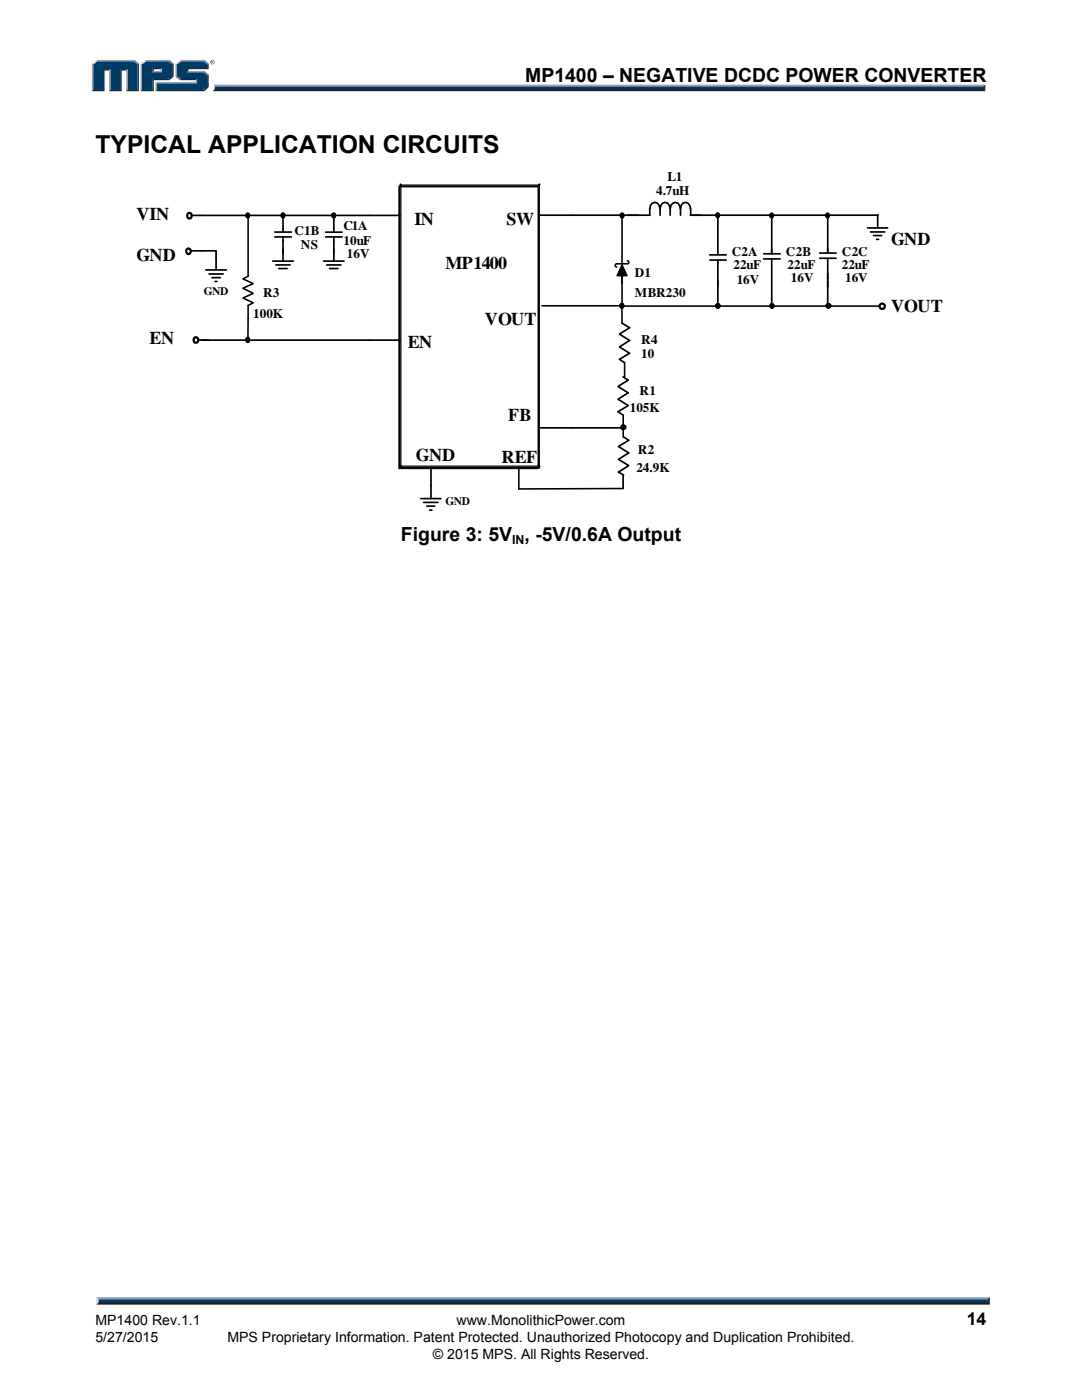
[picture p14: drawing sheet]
<svg xmlns="http://www.w3.org/2000/svg" width="216mm" height="279mm" viewBox="0 0 216 279" stroke-linecap="round" stroke-linejoin="round" font-family="sans-serif">
<defs><g id="words">
<text font-size="4.9" x="19" y="30.5">TYPICAL APPLICATION CIRCUITS</text>
<g font-size="3.9">
<text x="104.8" y="16.3">MP1400 – NEGATIVE DCDC POWER CONVERTER</text>
<text x="80" y="108">Figure 3: 5V , -5V/0.6A Output</text>
</g>
<g font-size="3.6">
<text x="27.2" y="43.9">VIN</text>
<text x="82.7" y="44.9">IN</text>
<text x="101" y="44.9">SW</text>
<text x="27.2" y="52.1">GND</text>
<text x="88.9" y="53.7">MP1400</text>
<text x="177.8" y="48.8">GND</text>
<text x="96.8" y="64.8">VOUT</text>
<text x="177.8" y="62.2">VOUT</text>
<text x="29.8" y="68.7">EN</text>
<text x="81.4" y="69.4">EN</text>
<text x="101.4" y="84.1">FB</text>
<text x="83" y="92">GND</text>
<text x="100.1" y="92.3">REF</text>
</g>
<text font-size="3.5" x="192.9" y="264.5">14</text>
<g font-size="2.8">
<text x="19" y="267.9">5/27/2015</text>
<text x="19" y="264.5">MP1400 Rev.1.1</text>
<text x="45.4" y="267.9">MPS Proprietary Information. Patent Protected. Unauthorized Photocopy and Duplication Prohibited.</text>
<text x="91.1" y="264.5">www.MonolithicPower.com</text>
<text x="86.4" y="271.1">© 2015 MPS. All Rights Reserved.</text>
</g>
<g font-size="2.6">
<text x="130.9" y="39">4.7uH</text>
<text x="133.2" y="36">L1</text>
<text x="58.7" y="46.8">C1B</text>
<text x="68.6" y="45.8">C1A</text>
<text x="60" y="49.8">NS</text>
<text x="68.6" y="48.8">10uF</text>
<text x="69.2" y="51.4">16V</text>
<text x="146" y="51.1">C2A</text>
<text x="146.3" y="53.7">22uF</text>
<text x="156.8" y="51.1">C2B</text>
<text x="157.2" y="53.7">22uF</text>
<text x="168" y="53.7">22uF</text>
<text x="168" y="51.1">C2C</text>
<text x="52.5" y="59.3">R3</text>
<text x="126.6" y="55.4">D1</text>
<text x="126.6" y="59.3">MBR230</text>
<text x="147" y="56.7">16V</text>
<text x="157.8" y="56.3">16V</text>
<text x="168.6" y="56.3">16V</text>
<text x="50.5" y="63.5">100K</text>
<text x="128" y="71.4">10</text>
<text x="128" y="68.7">R4</text>
<text x="125.7" y="82.1">105K</text>
<text x="127.6" y="78.9">R1</text>
<text x="127" y="94.3">24.9K</text>
<text x="127.3" y="90.7">R2</text>
</g>
<text font-size="2.5" x="102.2" y="108.6">IN</text>
<g font-size="2.3">
<text x="40.7" y="58.9">GND</text>
<text x="88.9" y="100.8">GND</text>
</g>
</g></defs>
<path d="M19.6 259.6h177.5l.4 .8h-178.3z" fill="#231f20"/>
<path d="M19.2 258.9h178.3l-.4 .7h-177.5z" fill="#94a0b9"/>
<path d="M197.5 258.9v1.5l-.4-.5v-.6z" fill="#001339"/>
<path d="M19.6 259.3h177.5v.6h-177.5z" fill="#003b63"/>
<path d="M19.2 258.9l.4 .4v.6l-.4 .5z" fill="#dcddde"/>
<path d="M42.7 16.9h153.9l-.4 .7h-153.4z" fill="#94a0b9"/>
<path d="M42.8 17.6h153.4l.4 .6h-154.3l.4-.2z" fill="#231f20"/>
<path d="M196.2 17.3l.4-.4v1.3l-.4-.4z" fill="#001339"/>
<path d="M42.9 17.3h153.3v.5h-153.4z" fill="#003b63"/>
<path d="M42.7 16.9l.2 .5a.78 .78 0 0 1-.6 .8l.1-.1a1.23 1.23 0 0 0 .3-1.2z" fill="#dcddde"/>
<path d="M30.4 14.4l.3-.2h1.3l.3 .2z" fill="#94a0b9"/>
<g fill="#003b63">
<path d="M18.6 12.8l.8-.6h7.2l.8 .6v5.1h-2v-4.1h-1.4v4.1h-2v-4.1h-1.4v4.1h-2z"/>
<path d="M28.3 12.8l.8-.6h2.2v1.3h-.9v.9h1.9v-.9h-1.3v-1.3h2.6l.8 .6v2.3l-.8 .6h-3.2v2.2h-2.1z"/>
<path d="M31.3 16.6h8v-.9h-3.2l-.9-.6v-2.3l.9-.6h4.4l.9 .6v.7h-4.1v.9h3.2l.9 .6v2.2l-.9 .7h-9.2z"/>
</g>
<path d="M35.9 12.1h4.8" fill="none" stroke="#94a0b9" stroke-width=".26"/>
<path d="M35 12.7l.9-.7 .2 .2-.8 .6z" fill="#dcddde"/>
<path d="M35.1 12.7v2.6" fill="none" stroke="#94a0b9" stroke-width=".27"/>
<path d="M35 15.3l.3-.2 .8 .6-.2 .3z" fill="#547194"/>
<path d="M35.9 15.9h3.4" fill="none" stroke="#001339" stroke-width=".26"/>
<g fill="#94a0b9">
<path d="M31 16.4h8.1v-.4l.2-.3v.9h-8z"/>
<path d="M31 16.4l.3 .2v1.3l-.3 .3z"/>
</g>
<path d="M37.3 13.5h4.1v-.7l.2-.1v1.1h-4v.4l-.3 .2z" fill="#001339"/>
<path d="M37.3 14.3h3.4" fill="none" stroke="#94a0b9" stroke-width=".26"/>
<path d="M40.7 14.2l.9 .7-.2 .1-.9-.6z" fill="#547194"/>
<g fill="#001339">
<path d="M31 18.2l.3-.3h9.2l.9-.7v-2.2l.2-.1v2.5l-.9 .8z"/>
<path d="M30.4 15.7h3.2l.8-.6v-2.3l.2-.1v2.6l-.9 .7h-3v2.2h-2.6l.2-.3h2.1z"/>
</g>
<path d="M33.7 12l.9 .7-.2 .1-.8-.6z" fill="#547194"/>
<path d="M29 12.1h4.7" fill="none" stroke="#94a0b9" stroke-width=".26"/>
<path d="M28.1 12.7l.9-.7 .1 .2-.8 .6z" fill="#dcddde"/>
<path d="M28.2 12.7v5.5" fill="none" stroke="#94a0b9" stroke-width=".27"/>
<path d="M32 13.8l.3-.3v.9l-.3-.2z" fill="#94a0b9"/>
<g fill="#001339">
<path d="M30.4 13.5h1.9l-.3 .3h-1.3v.4l-.3 .2z"/>
<path d="M27.4 12.8l.3-.1v5.5h-2.5l.2-.3h2z"/>
</g>
<path d="M26.8 12l.9 .7-.3 .1-.8-.6z" fill="#547194"/>
<path d="M19.2 12.1h7.6" fill="none" stroke="#94a0b9" stroke-width=".26"/>
<path d="M18.3 12.7l.9-.7 .2 .2-.8 .6z" fill="#dcddde"/>
<path d="M18.5 12.7v5.5" fill="none" stroke="#94a0b9" stroke-width=".27"/>
<path d="M20.6 13.8h1.4l-.2 .3h-.9v4.1h-2.6l.3-.3h2z" fill="#001339"/>
<path d="M21.9 13.8v4.4" fill="none" stroke="#94a0b9" stroke-width=".27"/>
<path d="M24 13.8h1.4l-.2 .3h-.9v4.1h-2.5l.2-.3h2z" fill="#001339"/>
<path d="M25.3 13.8v4.4" fill="none" stroke="#94a0b9" stroke-width=".27"/>
<path d="M40.7 12l.9 .7-.2 .1-.9-.6z" fill="#547194"/>
<path d="M41.9 12.4a.45 .45 0 0 1 .9 0 .45 .45 0 0 1-.9 0zM42 12.4a.37 .37 0 0 0 .7 0 .37 .37 0 0 0-.7 0zM42.2 12.2h.3l.1 .5-.3-.3-.1 .3zM42.3 12.2v.2h.1z" fill="#231f20"/>
<g fill="none" stroke="#000" stroke-width=".34">
<path d="M38.2 50.1h4.9v3.8M41.1 53.9h4.1M41.7 54.7h2.8M42.3 55.4h1.6M42.9 56.2h.4M54.4 52.1h4.1M54.8 46.3h3.3M54.8 47.3h3.3M55.1 52.9h2.8M55.6 53.6h1.7M56.5 43v3.3M56.5 47.3v4.8"/>
<path d="M64.6 52.1h4M65 46.3h3.3M65 47.3h3.3M65.2 52.9h2.8M65.8 53.6h1.6M66.6 43v3.3M66.6 47.3v4.8M79.8 43h-41.6M131.7 41.7l-.1-.6-.4-.5-.5-.2-.5 .2-.4 .4-.2 1.9h-21.8M133.7 41.7l-.1-.6-.4-.5-.5-.2-.5 .2-.3 .4-.2 .7v1.2M133.7 41.7v1.2M133.7 41.7l.2-.7 .4-.4 .4-.2 .6 .2 .5 1.1"/>
<path d="M135.8 41.7l.1-.7 .3-.4 .6-.2 .5 .2 .4 .5 .1 .6M135.8 41.7v1.2M137.8 41.7v1.2h2M141.6 51.9h3.3M141.6 50.9h3.3M143.2 43.1v6.8M143.2 50.1v.8M143.2 51.9v9.1M152.4 51.7h3.3M152.4 50.7h3.3M154 43.1v7.6M154 51.7v9.3"/>
<path d="M163.6 51.5h3.2M163.6 50.5h3.2M165.2 43.1v7.4M165.2 51.5v9.5M173.1 45.5h4M173.7 46.3h2.9M174.3 47h1.6M174.9 47.8h.4M175.1 43v2.5M175.2 42.9h-37.4M79.8 67.9h-40.2M124.1 64.5l1.5 .9-2 1.3 2 1.2-2 1.3 2 1.3-2 1.2 1 .7"/>
<path d="M124.4 75.2l.9 .7-2 1.2 2 1.3-2 1.3 2 1.2-2 1.3 1.1 .6M83.9 99.5h4.1M86 93.2v6.3M107.8 85.4h16.4M124.3 94.9v2.6M124.4 87.2l1.1 .7-2.1 1.2 2.1 1.3-2.1 1.3 2.1 1.2-2.1 1.3 1 .6M84.5 100.3h2.9M85.2 101h1.6M85.7 101.8h.5"/>
</g>
<g fill="#000">
<path d="M124.1 52.9l1 2.1h-2z"/>
<path d="M79.8 37.2v.2h27.7v-.2h-.1v56.1h.1v-.2h-27.7v.2h.1v-56.1zM79.6 37v56.5h28.1v-56.5z" fill-rule="evenodd"/>
<path d="M49.1 42.6a.43 .43 0 0 1 .7 .4 .43 .43 0 0 1-.7 .3z" fill-rule="evenodd"/>
<path d="M56.2 42.6l.3-.1a.37 .37 0 0 1 .4 .5l-.3 .5h-.3a.62 .62 0 0 1-.1-.9z" fill-rule="evenodd"/>
<path d="M66.3 42.6a.47 .47 0 0 1 .7 .1 .47 .47 0 0 1-.1 .6l-.1 .2-.5-.2z" fill-rule="evenodd"/>
<path d="M123.8 42.6l.3-.1a.55 .55 0 0 1 .4 .5 .55 .55 0 0 1-.2 .5h-.3a.62 .62 0 0 1-.2-.9z" fill-rule="evenodd"/>
<path d="M143 42.5a.47 .47 0 0 1 .6 .5 .47 .47 0 0 1-.5 .5l-.1-.2a.51 .51 0 0 1 0-.8z" fill-rule="evenodd"/>
<path d="M153.7 42.6l.2-.1a.49 .49 0 0 1 .4 .5 .49 .49 0 0 1-.4 .5l-.2-.1a.48 .48 0 0 1 0-.8z" fill-rule="evenodd"/>
<path d="M164.9 42.6l.1-.1a.49 .49 0 0 1 .5 .5 .49 .49 0 0 1-.5 .5l-.1-.1a.48 .48 0 0 1 0-.8z" fill-rule="evenodd"/>
<path d="M49.1 67.5a.46 .46 0 0 1 .7 .3 .46 .46 0 0 1-.5 .5l-.2-.3z" fill-rule="evenodd"/>
<path d="M153.8 60.6h.3a.5 .5 0 0 1 .3 .7l-.3 .2-.3-.1a.48 .48 0 0 1 0-.8z" fill-rule="evenodd"/>
<circle cx="124.1" cy="61.1" r=".49"/>
<circle cx="143.2" cy="61.1" r=".47"/>
<circle cx="165.3" cy="61.1" r=".49"/>
<circle cx="124.4" cy="85.3" r=".49"/>
</g>
<g fill="none" stroke="#000" stroke-width=".2">
<path d="M79.6 37.2h27.8v56.3h-27.8zM79.8 36.7v.2h27.9v-.2h-.2v56.5h.2v-.2h-27.9v.2h.2v-56.5zM49.1 42.6a.43 .43 0 0 1 .7 .4 .43 .43 0 0 1-.7 .3zM56.2 42.6l.3-.1a.37 .37 0 0 1 .4 .5l-.3 .5h-.3a.62 .62 0 0 1-.1-.9zM66.3 42.6a.47 .47 0 0 1 .7 .1 .47 .47 0 0 1-.1 .6l-.1 .2-.5-.2zM123.8 42.6l.3-.1a.55 .55 0 0 1 .4 .5 .55 .55 0 0 1-.2 .5h-.3a.62 .62 0 0 1-.2-.9zM143 42.5a.47 .47 0 0 1 .6 .5 .47 .47 0 0 1-.5 .5l-.1-.2a.51 .51 0 0 1 0-.8zM153.7 42.6l.2-.1a.49 .49 0 0 1 .4 .5 .49 .49 0 0 1-.4 .5l-.2-.1a.48 .48 0 0 1 0-.8zM164.9 42.6l.1-.1a.49 .49 0 0 1 .5 .5 .49 .49 0 0 1-.5 .5l-.1-.1a.48 .48 0 0 1 0-.8zM49.1 67.5a.46 .46 0 0 1 .7 .3 .46 .46 0 0 1-.5 .5l-.2-.3zM123.8 60.7l.3-.2 .3 .2a.45 .45 0 0 1 0 .7 .45 .45 0 0 1-.7-.2zM153.8 60.6h.3a.5 .5 0 0 1 .3 .7l-.3 .2-.3-.1a.48 .48 0 0 1 0-.8z"/>
<circle cx="143.2" cy="61.1" r=".47"/>
<circle cx="165.3" cy="61.1" r=".49"/>
<circle cx="124.4" cy="85.3" r=".49"/>
</g>
<g fill="none" stroke="#000" stroke-width=".44">
<path d="M37.3 49.7a.49 .49 0 0 1 .7 .1 .49 .49 0 0 1 0 .7 .49 .49 0 0 1-.7 0l-.2-.4zM37.6 42.5l.5 .1 .1 .7a.42 .42 0 0 1-.3 .3 .42 .42 0 0 1-.4-.1 .68 .68 0 0 1 .1-1zM38.9 67.4a.51 .51 0 0 1 .7 .5 .51 .51 0 0 1-.8 .4 .61 .61 0 0 1 .1-.9z"/>
<circle cx="176" cy="61.1" r=".54"/>
</g>
<path d="M49.5 43v12.1l-1 .5 2 1-2 .9 2 1-2 1 2 .9-1 .6v6.9M124.1 53.3v7.8h51.4M124.1 51.2v1.5M124.1 55v1.6M124.1 52.9l1 2.1h-2zM124.3 42.9h-.2v8.2M125.2 52l.3 .4-.3 .2h-2.2l-.2 .4 .3 .3M108.1 61l16 .1M124.1 61.5v3M124.6 72.4v2.8h-.2M103.5 93.2v4.4l20.8-.1M124.4 82.8v4.4" fill="none" stroke="#000" stroke-width=".32"/>
<use href="#words"/>
</svg>
